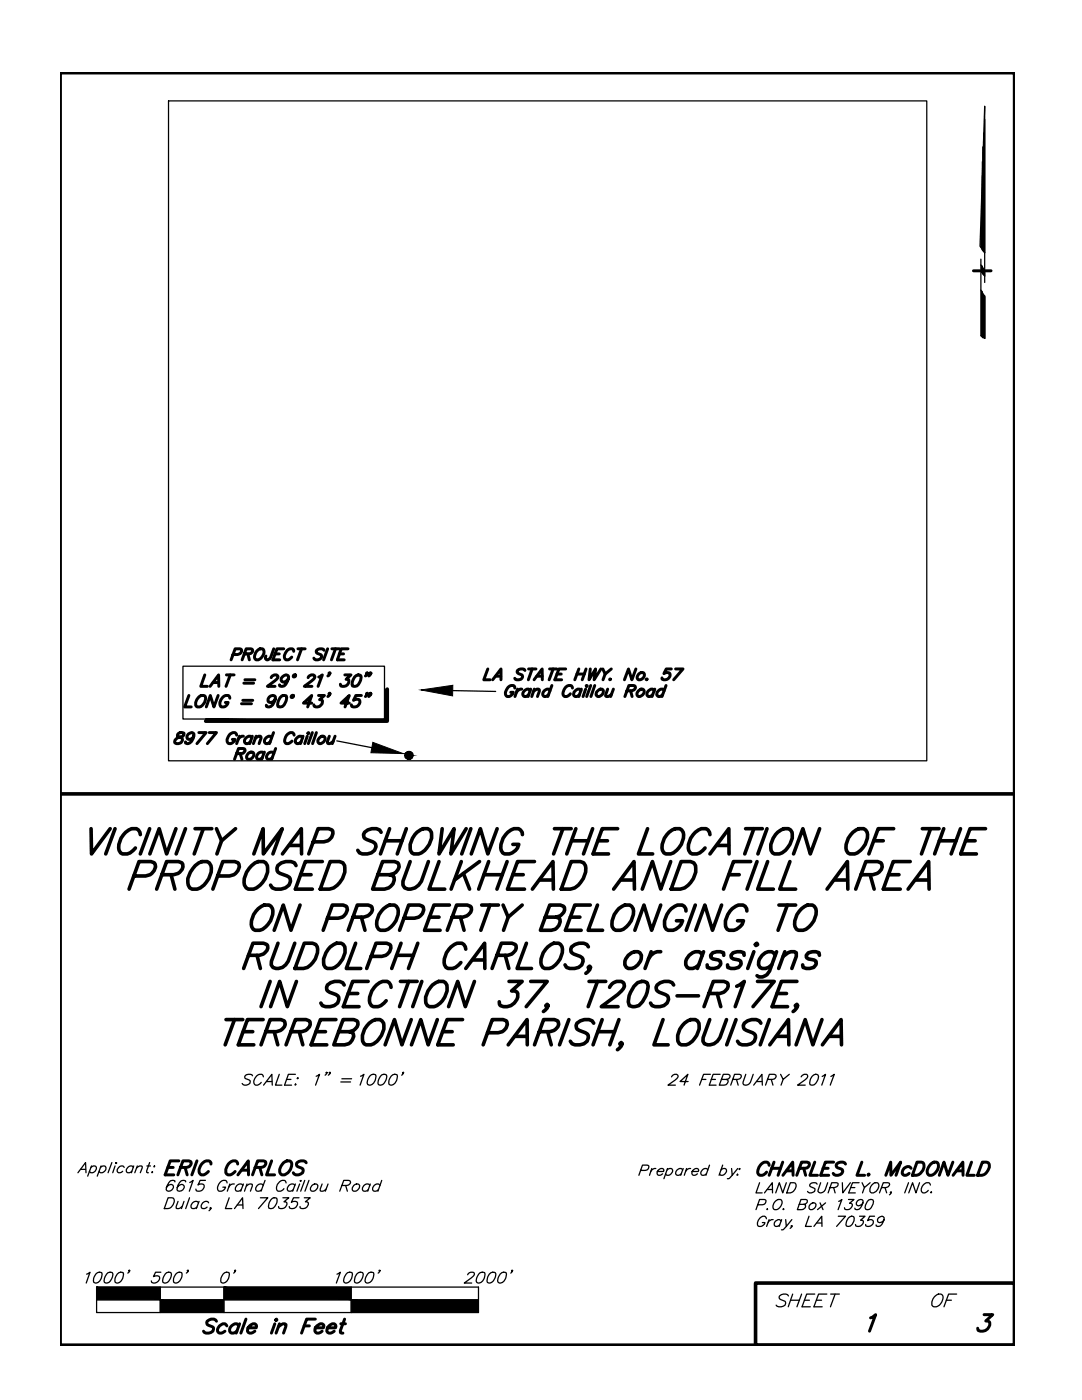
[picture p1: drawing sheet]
<svg xmlns="http://www.w3.org/2000/svg" width="216mm" height="279mm" viewBox="0 0 216 279" stroke-linecap="round" stroke-linejoin="round" font-family="sans-serif">
<!-- layer: 3__3 -->
<g fill="none" stroke="#000" stroke-width=".25">
<path d="M196 32.3v17.6M196.1 29.3v20.8M196.3 26.5v23.7M196.5 23.8v26.6l-.9-1.3 .9-27.9v35.2M195.7 52.9l.8 1.1v1.1l-.8-1.1v13l.8 .5v-8.3l-.8-1.3M195.7 46.3v3M195.7 51.7v2.3M195.9 40.6v8.9M195.9 53v1.2M195.9 58.1v8.9M196 53.2v1.3M196 58.2v9.2"/>
<path d="M196.1 53.6v1.1M196.1 58.8v8.6M196.3 53.8v1.1M196.3 58.8v8.6M196.5 59v8.5"/>
</g>
<path d="M194.2 54h1.4M196.7 54h1.1" fill="none" stroke="#000" stroke-width=".59"/>
<!-- layer: 1__1 -->
<g fill="none" stroke="#000" stroke-width=".25">
<path d="M33.6 20.1h151.3v131.7h-151.3zM90.4 137.8l8.5 .2M67.2 147.9l7 1.3M50.4 214.7a.97 .97 0 0 0-1.6 .2l.1 .3 .9 .4a.83 .83 0 0 1-.5 1 .83 .83 0 0 1-1-.4M52.5 214.9l-.1-.4a1.41 1.41 0 0 0-1.6 1.9 .91 .91 0 0 0 1.3-.4M52.6 216.6l1.6-2.2 .1 2.2M53.2 215.8h1M55.7 214.4l-.7 2.2h1.2M57.2 215.4h.9M58.9 216.4h.2l-.2 .2zM58.9 214.4h-1.4l-.7 2.2h1.4M59.3 215.2h.2z"/>
<path d="M63.1 214.8l.7-.4-.8 2.2M65.2 214.1l-.1 .1-.1-.1h.2l-.3 .5M65.9 214.1l-.1 .1-.1-.1 .1-.1v.3l-.3 .3M68 215.9h1.9M68.2 215.3h2M71.9 214.8l.7-.4-.7 2.2M73.8 214.8a.97 .97 0 0 1 1.1-.3 1.65 1.65 0 0 1-1.2 2.1l-.3-.2a1.72 1.72 0 0 1 .4-1.6zM75.9 214.8a.72 .72 0 0 1 1.3 0 1.63 1.63 0 0 1-1.4 1.8l-.3-.2a1.91 1.91 0 0 1 .4-1.6zM78 214.8a.97 .97 0 0 1 1.2-.3 1.65 1.65 0 0 1-1.3 2.1l-.2-.2a1.72 1.72 0 0 1 .3-1.6zM80.5 214.1l-.1 .1-.1-.1h.2l-.3 .5M134 214.9a.7 .7 0 0 1 .6-.5 .7 .7 0 0 1 .7 .4l-.6 .7-1.4 1.1h1.5M137.3 215.8h-1.6l1.6-1.4-.8 2.2"/>
<path d="M140 215.4h.9M141.7 214.4h-1.3l-.8 2.2M141.9 215.4h.9M143.7 214.4h-1.4l-.8 2.2h1.4M143.9 215.4h1a.67 .67 0 0 0 .7-.8l-.3-.2h-1l-.8 2.2h1a.77 .77 0 0 0 .7-1.1l-.3-.1M146.2 215.4h1a.64 .64 0 0 0 .6-.9l-1.2-.1-.8 2.2M147 215.4l.3 1.2M148.8 214.4l-.5 1.9a.87 .87 0 0 0 1.4-.3l.6-1.6M150.4 216.6l1.6-2.2 .1 2.2M151 215.8h1M153.1 215.4h1a.67 .67 0 0 0 .7-.8l-.3-.2h-1l-.7 2.2M153.9 215.4l.3 1.2"/>
<path d="M155.8 214.4l.5 1 1.2-1M156.3 215.4l-.5 1.2M159.9 214.9v-.1a.76 .76 0 0 1 1.2-.2 .85 .85 0 0 1-.5 .9l-1.5 1.1h1.6M162 214.8a.85 .85 0 0 1 1.2-.3 1.72 1.72 0 0 1-1 2.1l-.6-.1a1.98 1.98 0 0 1 .4-1.7zM164.1 214.8l.6-.4-.7 2.2M165.8 214.8l.7-.4-.8 2.2M19.3 256.9h76.2v5h-76.2zM19.3 259.4h76.2M32 256.9v5M44.7 256.9v5M70.1 256.9v5"/>
<circle cx="81.6" cy="150.8" r=".78"/>
</g>
<!-- layer: TITLE-BLOCK -->
<g fill="none" stroke="#000" stroke-width=".72">
<path d="M12 14.5h190.5v254h-190.5zM77.3 137.5v6.4h-36.3M12 158.4h190.5M26.7 174.8h2.4a2.05 2.05 0 0 0 1.9-2.3l-.2-.3-.7-.3h-2.4l-1.9 5.5M32.3 174.6h2.3a1.67 1.67 0 0 0 1.7-2.4l-.7-.3h-2.4l-1.9 5.5M34.1 174.6l.8 2.8M39 172.7a2.18 2.18 0 0 1 2.8-.5 2.69 2.69 0 0 1-.1 3.1 4.1 4.1 0 0 1-2.4 2.1h-1a1.78 1.78 0 0 1-.8-2.1l.5-1.2zM43.4 174.8h2.4a2.05 2.05 0 0 0 1.9-2.3l-.2-.3-.7-.3h-2.3l-2 5.5M50.2 172.7a2.16 2.16 0 0 1 2.8-.5 3.2 3.2 0 0 1-.6 3.9 2.87 2.87 0 0 1-2.9 1.3 1.71 1.71 0 0 1-.8-2.1l.5-1.2zM59.1 172.7l-.3-.5a2.96 2.96 0 0 0-3.4 .5 1.01 1.01 0 0 0 .5 1.6l1.4 .5 .6 .5a1.72 1.72 0 0 1-1.8 2.1h-1.1l-.7-.2-.3-.6M60 174.6h2.1M64.3 171.9h-3.4l-2 5.5h3.4"/>
<path d="M65.9 171.9h1.8l.7 .3a3.2 3.2 0 0 1-.6 3.9 3.5 3.5 0 0 1-3.9 1.3zM75.4 174.6h2.3a1.83 1.83 0 0 0 1.9-2.1l-.2-.3-.7-.3h-2.4l-1.9 5.5h2.3a1.89 1.89 0 0 0 1.8-2.6l-.8-.2M81.8 171.9l-1.4 4v.7a1.65 1.65 0 0 0 2.4 .6l.7-.6 .6-.7 1.4-4M87.6 171.9l-2 5.5h3.1M92 171.9l-2 5.5M92.5 174.3l1.2 3.1M95.7 171.9l-5 3.7M96.6 174.6h3.6M97.5 171.9l-2 5.5M101.2 171.9l-2 5.5M102.3 174.6h2.1M106.2 177.4l4.1-5.5 .1 5.5"/>
<path d="M106.7 171.9h-3.4l-2 5.5h3.4M107.7 175.6h2.6M114 171.9h1.8a1.55 1.55 0 0 1 1.1 2.2 4 4 0 0 1-4.9 3.3zM122.4 177.4l4.1-5.5 .1 5.5M123.9 175.6h2.6M133.8 171.9l-2 5.5-1.6-5.5-2 5.5M135.9 171.9h1.9l.6 .3a3.2 3.2 0 0 1-.6 3.9 3.5 3.5 0 0 1-3.9 1.3zM145.4 174.6h2.1M149.8 171.9h-3.4l-2 5.5M151.1 171.9l-2 5.5M153.2 171.9l-2 5.5h3.1M157.6 171.9l-2 5.5h3.2"/>
<path d="M165 177.4l4.1-5.5 .1 5.5M166.5 175.6h2.6M171.8 174.6h2.4a1.83 1.83 0 0 0 1.8-2.1l-.2-.3-.7-.3h-2.3l-2.1 5.5M173.6 174.6l.8 2.8M177.3 174.6h2.1M181.2 177.4l4.1-5.5 .1 5.5M181.6 171.9h-3.4l-2 5.5h3.4M182.7 175.6h2.6M150.8 256.1h51.7v12.4h-51.7z"/>
</g>
<g fill="none" stroke="#000" stroke-width=".25">
<path d="M36.5 133h40.2v10.5h-40.2zM15.6 234l1.5-2 .1 2M16.1 233.4h1M18.1 233a.66 .66 0 0 1 1.1 0 .83 .83 0 0 1-.4 .9 .83 .83 0 0 1-1-.1M18.3 232.7l-.8 2M20 233a.66 .66 0 0 1 1.1 0 .8 .8 0 0 1-.3 .9 .8 .8 0 0 1-1-.1M20.2 232.7l-.8 2M22.3 232l-.7 2M23 232.7l-.5 1.3M23.1 232.1h.2l-.2 .1zM24.8 233a.8 .8 0 0 0-1.1-.1 .8 .8 0 0 0-.2 1.1 .77 .77 0 0 0 1-.2M26.6 233a.8 .8 0 0 0-1.1-.1 .8 .8 0 0 0-.2 1.1 .77 .77 0 0 0 1-.2"/>
<path d="M26.7 232.7l-.5 1.3M27.3 233.1a.86 .86 0 0 1 1.1-.3l-.4 1.2M27.4 232.7l-.5 1.3M29.3 232.7h.7M29.9 232l-.6 1.7v.3h.3M30.3 234l.1-.2 .1 .2zM30.7 232.8h.2l-.2 .1zM33.5 239h.8a.6 .6 0 0 1 .5 .8l-.2 .6a1.48 1.48 0 0 1-1.8 .8zM34.9 235.9v-.2a1.07 1.07 0 0 0-1.5 .8l-.2 .9a.81 .81 0 0 0 1 .1 .81 .81 0 0 0 .3-1 .85 .85 0 0 0-1.3 .5M35.5 239.8l-.3 1.3a.93 .93 0 0 0 1.1-.3M36.7 239.8l-.5 1.4M37.1 235.9l-.1-.2a1.07 1.07 0 0 0-1.5 .8l-.2 .9a.79 .79 0 0 0 1.1 .1 .79 .79 0 0 0 .2-1 .81 .81 0 0 0-1.2 .5"/>
<path d="M37.8 239l-.7 2.2M37.9 236l.6-.4-.7 2.1M39.7 239.8l-.5 1.4M41 235.6h-1.1l-.4 .9a.69 .69 0 0 1 .8-.2 .69 .69 0 0 1 .4 .6 1.01 1.01 0 0 1-1.6 .6v-.2M45.3 236.1l-.2-.4a1.42 1.42 0 0 0-1.5 1.9 1.04 1.04 0 0 0 1.4-.7h-.5M45.7 239l-.7 2.2h1.2M45.9 236.3l-.5 1.4M46.8 236.3a1.01 1.01 0 0 0-1.2 .6M48.4 236.6a.87 .87 0 0 0-1.1-.1 .87 .87 0 0 0-.2 1.1 .88 .88 0 0 0 1-.2M48.6 236.3l-.6 1.4M49.2 236.7a.93 .93 0 0 1 1.1-.3l-.3 1.3M49.3 236.3l-.5 1.4"/>
<path d="M52 239h1.4l-1.8 2.2M52.5 236.6a.87 .87 0 0 0-1.1-.1 .87 .87 0 0 0-.2 1.1 .88 .88 0 0 0 1-.2M52.9 235.6l-.8 2.1M54 239.5a.93 .93 0 0 1 1.2-.4 1.74 1.74 0 0 1-1 2.1l-.5-.1a1.98 1.98 0 0 1 .3-1.6zM56.4 239h1.2l-.9 .8 .5 .2a.97 .97 0 0 1-.4 1.1 .97 .97 0 0 1-1.2-.1v-.2M57.1 236.1l-.2-.4a1.42 1.42 0 0 0-1.6 1.9 1 1 0 0 0 1.4-.4M58.8 236.6a.87 .87 0 0 0-1.1-.1 .87 .87 0 0 0-.2 1.1 .88 .88 0 0 0 1-.2M58.9 236.3l-.5 1.4M59.7 239h-1.1l-.5 1a.69 .69 0 0 1 .8-.3 .69 .69 0 0 1 .5 .7 1.01 1.01 0 0 1-1.6 .6l-.1-.2M59.8 236.3l-.6 1.4M59.9 235.7h.2l-.1 .1zM60.7 239h1.2l-1 .8 .5 .2a.97 .97 0 0 1-.4 1.1 .97 .97 0 0 1-1.1-.1v-.2"/>
<path d="M60.8 235.6l-.8 2.1M61.7 235.6l-.9 2.1M62.2 236.6a.74 .74 0 0 1 1.2 0 .89 .89 0 0 1-.4 1 .89 .89 0 0 1-1.1-.2v-.3zM64.3 236.3l-.4 1.3a.93 .93 0 0 0 1.2-.3M65.5 236.3l-.6 1.4M68.2 236.6l1.3-.1a.47 .47 0 0 0 .4-.4 .47 .47 0 0 0-.3-.5h-1l-.8 2.1M69 236.6l.3 1.1M70.6 236.6a.74 .74 0 0 1 1.2 0 .89 .89 0 0 1-.5 1 .89 .89 0 0 1-1-.2v-.3zM73.8 236.6a.87 .87 0 0 0-1.1-.1 .87 .87 0 0 0-.3 1.1 .81 .81 0 0 0 1.1-.2M73.9 236.3l-.5 1.4M75.8 236.6a.87 .87 0 0 0-1.1-.1 .87 .87 0 0 0-.2 1.1 .81 .81 0 0 0 1-.2M76.2 235.6l-.8 2.1"/>
<path d="M127.8 233.6h.9a.68 .68 0 0 0 .7-1l-1.2-.1-.7 2.1M130.1 233.2l-.5 1.4M130.9 233.2a1.01 1.01 0 0 0-1 .6M131.2 233.8h1.2l.1-.2a.72 .72 0 0 0-.9-.4 .72 .72 0 0 0-.5 .8v.3a.51 .51 0 0 0 .8 .2l.3-.2M133.1 233.5a.66 .66 0 0 1 1.1 0 .83 .83 0 0 1-.4 .9 .83 .83 0 0 1-1-.1M133.2 233.2l-.7 2M136.2 233.5a.75 .75 0 0 0-.8-.3 .75 .75 0 0 0-.6 .8v.3a.65 .65 0 0 0 1.1 0M136.3 233.2l-.5 1.4M137 233.2l-.5 1.4M137.8 233.2a1.01 1.01 0 0 0-1 .6M138.1 233.8h1.2l.1-.2a.72 .72 0 0 0-.8-.4 .72 .72 0 0 0-.5 .8v.3a.51 .51 0 0 0 .8 .2l.3-.2M141.2 233.5a.8 .8 0 0 0-1-.1 .8 .8 0 0 0-.2 1.1 .77 .77 0 0 0 .9-.2"/>
<path d="M141.6 232.5l-.7 2.1M143.9 233.5a.66 .66 0 0 1 1.1 0 .83 .83 0 0 1-.4 .9 .83 .83 0 0 1-1-.1M144.2 232.5l-.7 2.1M146 233.2l.1 1.4 1.1-1.4M146.1 234.6l-.5 .5-.5 .1M147 234.5l.2-.2v.2zM147.5 233.3h.2l-.2 .1zM151.6 236l-.8 2.1h1.3M152.5 238.1l1.6-2.1v2.1M153.1 237.4h1M154.6 239.8a.84 .84 0 0 1 1.4-.1 1.39 1.39 0 0 1-1.6 1.6 1.1 1.1 0 0 1 .2-1.5zM156.9 236l-.7 2.1-.7-2.1-.7 2.1"/>
<path d="M157.7 236h.7a.6 .6 0 0 1 .4 .8l-.3 .8a1.36 1.36 0 0 1-1.5 .5zM163 236.3a.81 .81 0 0 0-.8-.3 .81 .81 0 0 0-.6 .7l1 .6a.84 .84 0 0 1-.5 .7 .84 .84 0 0 1-1-.2M163.8 236l-.5 1.5a.49 .49 0 0 0 .5 .6l.6-.3 .2-.3 .6-1.5M165.6 237h.9a.73 .73 0 0 0 .7-.8l-.3-.2h-.9l-.8 2.1M166.3 237l.3 1.1M167.4 239.8l.6-.4-.8 2M168.1 236l.1 2.1 1.5-2.1M169.3 239.4h1.1l-.9 .7 .5 .2a.9 .9 0 0 1-.4 1 .9 .9 0 0 1-1.1-.1v-.2M169.8 237h.8M171.4 236h-1.3l-.8 2.1h1.4M172 236l.5 1 1.1-1M172.5 237l-.4 1.1"/>
<path d="M173.1 239.8a.86 .86 0 0 1 1.1-.3 1.68 1.68 0 0 1-1 1.9l-.5-.1a1.62 1.62 0 0 1 .4-1.5zM174 236.5a.76 .76 0 0 1 .7-.5 .76 .76 0 0 1 .7 .5 1.29 1.29 0 0 1-1.7 1.4 1.18 1.18 0 0 1 .3-1.4zM175.9 237l1.2-.1 .4-.5-.1-.3-1.2-.1-.7 2.1M176.6 237l.3 1.1M177.9 237.9l-.2 .2-.1-.2h.3l-.4 .5M181.3 236l-.8 2.1M183.5 236l-.7 2.1-.7-2.1-.8 2.1M185.6 236.5l-.1-.4a1.3 1.3 0 0 0-1.3 .5 1.3 1.3 0 0 0-.2 1.3 .84 .84 0 0 0 1.2-.3M185.9 237.9h-.2l.1 .2 .1-.2M17.3 254.3l.7-.4-.8 2.2M19.1 254.3a.97 .97 0 0 1 1.2-.3 1.65 1.65 0 0 1-1.3 2.1l-.3-.2a1.72 1.72 0 0 1 .4-1.6zM21.3 254.3a.72 .72 0 0 1 1.2 0 1.63 1.63 0 0 1-1.4 1.8l-.3-.2a1.91 1.91 0 0 1 .5-1.6z"/>
<path d="M23.4 254.3a.97 .97 0 0 1 1.2-.3 1.65 1.65 0 0 1-1.3 2.1l-.3-.2a1.72 1.72 0 0 1 .4-1.6zM25.9 253.6l-.1 .1-.1-.1 .1-.1v.3l-.3 .3M32.1 253.9h-1.1l-.4 .9 .1-.1a.69 .69 0 0 1 1.1 .5 1.05 1.05 0 0 1-1.6 .6v-.2M32.9 254.3a.72 .72 0 0 1 1.3 0 1.63 1.63 0 0 1-1.4 1.8l-.3-.2a1.91 1.91 0 0 1 .4-1.6zM35.1 254.3a.97 .97 0 0 1 1.2-.3 1.65 1.65 0 0 1-1.3 2.1l-.3-.2a1.72 1.72 0 0 1 .4-1.6zM37.6 253.6l-.2 .1v-.1l.1-.1v.3l-.3 .3M39.6 240.1a.87 .87 0 0 0-1.2-.1 .87 .87 0 0 0-.2 1.1 .88 .88 0 0 0 1.1-.2M41.6 240.1a.87 .87 0 0 0-1.1-.1 .87 .87 0 0 0-.2 1.1 .88 .88 0 0 0 1-.2M42.1 241.1h-.2l.2-.1v.3l-.4 .3M44.5 254.3a.97 .97 0 0 1 1.2-.3 1.65 1.65 0 0 1-1.3 2.1l-.3-.2a1.72 1.72 0 0 1 .4-1.6zM46.8 241.2l1.6-2.2 .1 2.2M47 253.6l-.1 .1-.1-.1h.2l-.4 .5"/>
<path d="M47.3 240.5h1.1M67.2 254.3l.7-.4-.8 2.2M69.1 254.3a.97 .97 0 0 1 1.1-.3 1.64 1.64 0 0 1-1.3 2.1l-.2-.2a1.72 1.72 0 0 1 .4-1.6zM71.2 254.3a.97 .97 0 0 1 1.2-.3 1.65 1.65 0 0 1-1.3 2.1l-.3-.2a2.06 2.06 0 0 1 .4-1.6zM73.3 254.3a.97 .97 0 0 1 1.2-.3 1.64 1.64 0 0 1-1.3 2.1l-.2-.2a1.72 1.72 0 0 1 .3-1.6zM75.8 253.6l-.1 .1-.1-.1h.2l-.3 .5M93.3 254.4a.74 .74 0 0 1 .7-.5 .74 .74 0 0 1 .7 .4l-.6 .7-1.5 1.1h1.5M95.5 254.3a.97 .97 0 0 1 1.2-.3 1.64 1.64 0 0 1-1.3 2.1l-.3-.2a1.72 1.72 0 0 1 .4-1.6zM97.6 254.3a.97 .97 0 0 1 1.2-.3 1.65 1.65 0 0 1-1.2 2.1l-.3-.2a2.06 2.06 0 0 1 .3-1.6zM99.8 254.3a.97 .97 0 0 1 1.2-.3 1.64 1.64 0 0 1-1.3 2.1l-.3-.2a1.72 1.72 0 0 1 .4-1.6zM102.3 253.6l-.1 .1-.1-.1h.2l-.4 .5M151.2 240.4h.9a.68 .68 0 0 0 .7-.9l-1.2-.1-.8 2"/>
<path d="M152.9 243.2l-.1-.3a1.31 1.31 0 0 0-1.7 1.6l.2 .2a.98 .98 0 0 0 1.3-.7h-.5M153.1 241.2l-.1 .1h.2M153.5 243.4l-.5 1.4M154.3 243.4a1.11 1.11 0 0 0-1 .6M155.8 243.7l-.1-.2a.83 .83 0 0 0-1 .2 .83 .83 0 0 0-.1 1 .77 .77 0 0 0 1-.2M156 243.4l-.5 1.4M156.4 241.2l-.1 .2 .1-.1M156.8 243.4l.1 1.4 1.1-1.4M156.9 244.8l-.5 .5-.5 .1M157.3 258.6a1.14 1.14 0 0 0-1.8 .3l.1 .3 1 .5 .2 .4a1.15 1.15 0 0 1-1.9 .4M157.7 259.5h1.8M158 244.7h-.2h.2l-.3 .4"/>
<path d="M158.2 258.3l-.9 2.5M159.5 240.4h.9a.72 .72 0 0 0 .7-.8l-.3-.2h-1l-.7 2h.9a.68 .68 0 0 0 .7-1h-.3M159.9 258.3l-.9 2.5M160.5 259.5h1M161.4 242.7l-.7 2.1h1.2M161.7 240.4a.7 .7 0 0 1 1.1 0 .96 .96 0 0 1-1.2 .9 .72 .72 0 0 1 .1-.9zM162.4 244.8l1.6-2.1v2.1M162.6 258.3h-1.6l-1 2.5h1.7M162.9 259.5h1M163 244.1h1M163.6 240.1l.6 1.3M164.7 240.1l-1.6 1.3"/>
<path d="M165 258.3h-1.7l-.9 2.5h1.7M165.7 258.3h1.8M166.6 258.3l-.9 2.5M167.3 242.7h1.4l-1.8 2.1M169.3 243.1a.78 .78 0 0 1 1.1-.2 1.32 1.32 0 0 1-1.5 1.8 1.88 1.88 0 0 1 .4-1.6zM171.5 242.7h1.1l-.9 .8 .5 .1a.92 .92 0 0 1-.4 1 .92 .92 0 0 1-1.1 0v-.2M172.2 240.1l-.2 .3a.65 .65 0 0 1-1.1 0 .79 .79 0 0 1 .4-.9 .79 .79 0 0 1 .9 .2 1.55 1.55 0 0 1-1.3 1.7l-.3-.1v-.2M174.5 242.7h-1l-.4 .9a.77 .77 0 0 1 1.2 .1 .97 .97 0 0 1-.5 .9 .97 .97 0 0 1-1.1 0v-.2M176.4 243.4a.73 .73 0 0 1-.5 .6 .73 .73 0 0 1-.8-.3 .78 .78 0 0 1 .4-.8 .78 .78 0 0 1 .9 .1 1.49 1.49 0 0 1-1.3 1.8l-.2-.1-.1-.2M186.4 258.9a1.03 1.03 0 0 1 1.7-.3 1.85 1.85 0 0 1-1.8 2.2 1.24 1.24 0 0 1 .1-1.9zM188.8 259.5h1M190.9 258.3h-1.6l-.9 2.5"/>
</g>
<g fill="none" stroke="#000" stroke-width=".59">
<path d="M37.7 138.8l-.9 2.3h1.4M39.7 139.1a.86 .86 0 0 1 1.3 0 1.7 1.7 0 0 1-1.6 2 1.11 1.11 0 0 1 .1-1.8zM40.9 134.7l-.8 2.3h1.3M41.9 137l1.7-2.3 .1 2.3M42.5 136.2h1.1M43.5 138.8l-.8 2.3-.7-2.3-.8 2.3M45.2 134.7h1.5M45.9 139.3l-.2-.4a1.51 1.51 0 0 0-1.7 2.1 1.05 1.05 0 0 0 1.5-.8h-.5M45.9 134.7l-.8 2.3M46.5 130.6h.9a.74 .74 0 0 0 .7-1l-1.2-.1-.8 2.2M48.4 139.8h2M48.7 136.3h1.9"/>
<path d="M48.7 130.5h1a.62 .62 0 0 0 .6-.3 .62 .62 0 0 0 0-.6l-1.2-.1-.8 2.2M48.9 135.7h2M49.5 130.5l.3 1.2M51.2 130a.86 .86 0 0 1 1.4-.2 1.63 1.63 0 0 1-1.5 1.9 1.08 1.08 0 0 1 .1-1.7zM54.1 135.2a.72 .72 0 0 1 .6-.5 .72 .72 0 0 1 .8 .4l-.3 .5-1.8 1.4h1.5M54.6 129.5l-.8 2a.53 .53 0 0 1-.8 0l.1-.6M54.9 130.5h.8M54.9 139.6a.82 .82 0 0 1-.6 .6 .82 .82 0 0 1-.8-.3 .88 .88 0 0 1 .4-1 .88 .88 0 0 1 1.1 .2 2.22 2.22 0 0 1-1.3 2l-.5-.1-.1-.3M55.9 139.2a.99 .99 0 0 1 1.2-.3 2.13 2.13 0 0 1-.7 2.1h-.9a2.13 2.13 0 0 1 .4-1.8zM56.6 129.5h-1.3l-.8 2.2h1.3M57.5 135.5a.79 .79 0 0 1-.6 .6 .79 .79 0 0 1-.8-.3 .99 .99 0 0 1 1.4-1 1.79 1.79 0 0 1-.8 2.1l-.6 .1-.3-.1v-.2M58.2 138.8h.3v.3l-.4 .1z"/>
<path d="M58.6 130l-.1-.4a1.42 1.42 0 0 0-1.6 2 .91 .91 0 0 0 1.3-.5M58.6 134.7h.4l-.1 .3-.4 .1zM59.5 129.5h1.4M60.2 129.5l-.8 2.2M61.5 135.2a.72 .72 0 0 1 .6-.5 .72 .72 0 0 1 .7 .4l-.3 .5-1.8 1.4h1.5M63.6 138.8h1.1l-.9 .8 .5 .2a1.04 1.04 0 0 1-.4 1.1 1.04 1.04 0 0 1-1.2 0l-.1-.2M63.6 135.1l.7-.4-.8 2.3M64.7 129.8a.97 .97 0 0 0-1.6 .2l.1 .3 .9 .4a.82 .82 0 0 1-.5 1 .82 .82 0 0 1-1-.4M65.4 129.5l-.8 2.2M65.8 134.4l-.1 .1-.1-.1h.2l-.4 .5M65.8 138.5h-.2l.2-.2v.2l-.4 .5M66.2 129.5h1.5"/>
<path d="M66.9 129.5l-.8 2.2M67.7 130.5h.9M68.8 134.7h1.2l-.9 .9 .5 .1a1.02 1.02 0 0 1-.4 1.1 1.02 1.02 0 0 1-1.2 0l-.1-.2M69.4 129.5h-1.3l-.8 2.2h1.4M70.8 135.1a.9 .9 0 0 1 1.2-.3 2.1 2.1 0 0 1-.8 2.1h-.9a2.13 2.13 0 0 1 .5-1.8zM72.1 138.8h-1.1l-.5 1a.88 .88 0 0 1 1.3 .1 1.03 1.03 0 0 1-.5 1 1.03 1.03 0 0 1-1.1 0l-.1-.2M73.3 134.4l-.1 .1-.1-.1h.2l-.4 .5M73.3 138.5h-.1l.1-.2a.54 .54 0 0 1-.4 .7M74 134.4l-.2 .1v-.1h.2l-.4 .5M74 138.5h-.2l.1-.2a.54 .54 0 0 1-.3 .7M97.3 133.5l-.8 2.2h1.3M98.3 135.7l1.7-2.2v2.2"/>
<path d="M98.9 134.9h1M102.7 137.3l-.1-.4a1.42 1.42 0 0 0-1.6 2 .99 .99 0 0 0 1.4-.7h-.5M103.3 137.5l-.5 1.5M104.1 137.5a1.16 1.16 0 0 0-1 .7M104.7 133.8a.97 .97 0 0 0-1.5 .2l.3 .4 .7 .3a.58 .58 0 0 1-.3 .9 .87 .87 0 0 1-1.2-.2M105.5 133.5h1.4M105.8 137.9l-.2-.2a.92 .92 0 0 0-1 .2 .92 .92 0 0 0-.1 1 .7 .7 0 0 0 1-.2M105.9 137.5l-.5 1.5M106.2 133.5l-.8 2.2M106.5 138l.7-.5 .4 .2-.4 1.3M106.6 135.7l1.6-2.2v2.2M106.6 137.5l-.5 1.5"/>
<path d="M107.1 134.9h1.1M109.7 133.5h1.4M109.7 137.9l-.1-.2a.92 .92 0 0 0-1 .2 .92 .92 0 0 0-.2 1 .71 .71 0 0 0 1-.2M110.1 136.8l-.8 2.2M110.4 133.5l-.8 2.2M111.1 134.5h.9M112.9 133.5h-1.4l-.8 2.2h1.4M114.2 137.3l-.1-.4a1.42 1.42 0 0 0-1.6 2 .91 .91 0 0 0 1.3-.4M115.1 134.5h1.5M115.5 133.5l-.8 2.2M115.9 137.9a.62 .62 0 0 0-.5-.4 .62 .62 0 0 0-.6 .4 .7 .7 0 0 0 0 1.1h.3l.5-.3M116 137.5l-.5 1.5"/>
<path d="M116.9 137.5l-.6 1.5M116.9 133.5l-.7 2.2M117 136.9h.2l-.1 .1zM117.8 133.5l-.3 2.2 1.3-2.2-.3 2.2 1.4-2.2M117.9 136.8l-.8 2.2M118.7 136.8l-.8 2.2M119.3 137.9a.65 .65 0 0 1 1.1 0 .98 .98 0 0 1-1.3 1 .74 .74 0 0 1 .2-1zM120.3 133.5l.4 1 1.3-1M120.7 134.5l-.4 1.2M121.3 137.5l-.5 1.4 .5 .1 .7-.4M121.8 135.5l-.1 .2 .1-.1M122.4 137.5l-.6 1.5"/>
<path d="M125.1 137.9h.9a.66 .66 0 0 0 .7-1l-1.2-.1-.8 2.2M125.8 137.9l.3 1.1M126.9 133.5l-.8 2.2-.7-2.2-.8 2.2M127.4 137.9a.65 .65 0 0 1 1.1 0 .98 .98 0 0 1-1.3 1 .74 .74 0 0 1 .2-1zM127.4 134.5a.7 .7 0 0 1 1.2 0 .98 .98 0 0 1-1.3 1.1 .8 .8 0 0 1 .1-1.1zM129.1 135.5l-.2 .1h.2M130.5 137.9l-.1-.2a.92 .92 0 0 0-1 .2 .92 .92 0 0 0-.2 1 .71 .71 0 0 0 1-.2M130.7 137.5l-.6 1.5M132.5 137.9l-.1-.2a.92 .92 0 0 0-1 .2 .92 .92 0 0 0-.2 1 .71 .71 0 0 0 1-.2M132.9 136.8l-.8 2.2M134 133.5h-1.1l-.4 .9a.69 .69 0 0 1 .7-.2 .69 .69 0 0 1 .5 .7 1.05 1.05 0 0 1-1.6 .6v-.2M134.8 133.5h1.5l-1.9 2.2"/>
<path d="M35.7 146.3l-.3 .4v.2l.9 .4a.85 .85 0 0 1-.3 1 .85 .85 0 0 1-1.1-.1 1.24 1.24 0 0 1 1.3-1.1 .6 .6 0 0 0 .5-.8l-.3-.1zM38.7 146.9a.76 .76 0 0 1-.6 .6 .76 .76 0 0 1-.8-.2 .84 .84 0 0 1 .4-.9 .84 .84 0 0 1 1 .1 1.65 1.65 0 0 1-1.4 1.9l-.3-.1v-.2M39.7 146.2h1.4l-1.8 2.2M41.8 146.2h1.4l-1.8 2.2M47.2 146.7l-.2-.4a1.37 1.37 0 0 0-1.6 1.8l.1 .2a.99 .99 0 0 0 1.4-.7h-.5M47.2 150.4h.9l.6-.2a.5 .5 0 0 0 .1-.7l-1.2-.1-.8 2.1M47.8 146.9l-.6 1.5M47.9 150.4l.4 1.1M48.2 140.4h2M48.6 146.9a1.16 1.16 0 0 0-1.1 .7M49.5 150.4a.7 .7 0 0 1 1.1 0 .86 .86 0 0 1-.3 1 .86 .86 0 0 1-1.1-.2zM50.3 147.3a.77 .77 0 0 0-.8-.4 .77 .77 0 0 0-.6 .7 .56 .56 0 0 0 .2 .8h.3l.5-.3"/>
<path d="M50.3 146.9l-.5 1.5M50.9 147.3l.7-.4 .5 .2-.4 1.3M51.1 146.9l-.5 1.5M52.6 150.4a.81 .81 0 0 0-.9-.2 .81 .81 0 0 0-.5 .7l.1 .6a.81 .81 0 0 0 1-.3M52.8 150.1l-.6 1.4M54.2 147.3l-.1-.2a.92 .92 0 0 0-1 .2 .92 .92 0 0 0-.2 1 .7 .7 0 0 0 1-.2M54.6 146.2l-.8 2.2M54.6 150.4a.81 .81 0 0 0-.9-.2 .81 .81 0 0 0-.5 .7v.3a.54 .54 0 0 0 .8 .3l.3-.3M55 149.4l-.8 2.1M58.7 146.7l-.2-.4a1.27 1.27 0 0 0-1.7 1.3 .68 .68 0 0 0 .3 .8 1.3 1.3 0 0 0 1.2-.5M60.4 147.3l-.1-.2a.92 .92 0 0 0-1.1 .2 .92 .92 0 0 0-.1 1 .71 .71 0 0 0 1-.2M60.5 146.9l-.5 1.5"/>
<path d="M61.3 146.9l-.5 1.5M61.6 146.2l.1 .1-.2 .1zM62.2 140.3h-1.6l1.6-1.5-.8 2.3M62.3 146.2l-.8 2.2M63.1 146.2l-.7 2.2M63.7 147.3a.65 .65 0 0 1 1.2 0 .98 .98 0 0 1-1.3 1 .74 .74 0 0 1 .1-1zM65.7 146.9l-.4 1.4 .5 .1 .7-.4M66.9 146.9l-.6 1.5M69.7 140.3h-1.7l1.7-1.5-.9 2.3M33.5 233h1.1M35.7 231.7h-1.7l-1.1 2.8h1.8M36 233h1.2a.82 .82 0 0 0 .8-1.2l-1.5-.1-1 2.8"/>
<path d="M36.9 233l.5 1.5M39.3 231.7l-1 2.8M42.1 232.3l-.2-.5a1.46 1.46 0 0 0-1.9 .9 1.22 1.22 0 0 0 .1 1.8 1.63 1.63 0 0 0 1.5-.7M47.4 232.3l-.2-.5a1.43 1.43 0 0 0-1.9 .9 1.22 1.22 0 0 0 .2 1.8 1.63 1.63 0 0 0 1.4-.7M47.5 234.5l2-2.8 .1 2.8M48.2 233.5h1.3M50.9 233h1.2a.82 .82 0 0 0 .8-1.2l-1.5-.1-1 2.8M51.8 233l.5 1.5M54.2 231.7l-1 2.8h1.6M56.6 232.1a1.03 1.03 0 0 1 1.6 0 2.07 2.07 0 0 1-2 2.4 1.37 1.37 0 0 1 .2-2.2zM61.1 232.1a1.19 1.19 0 0 0-1.9 .2l.1 .4 1.2 .7a.86 .86 0 0 1-.9 1.1h-.6l-.5-.5M153.5 232.6l-.2-.5a1.37 1.37 0 0 0-1.9 .8 1.22 1.22 0 0 0 0 1.5 1.13 1.13 0 0 0 1.6-.5"/>
<path d="M154 233.2h1.7M154.4 231.9l-.9 2.7M156.2 231.9l-.9 2.7M156.2 234.6l2-2.7 .1 2.7M156.9 233.7h1.3M159.5 233.2h1.1a.75 .75 0 0 0 .7-.4 .75 .75 0 0 0 .1-.7l-1.5-.2-.9 2.7M160.4 233.2l.4 1.4M162.6 231.9l-1 2.7h1.5M164.2 233.2h1M166.3 231.9h-1.6l-.9 2.7h1.6M168.7 232.3a1.12 1.12 0 0 0-1.9 .3l.2 .3 1.1 .6a1.03 1.03 0 0 1-.7 1 1.03 1.03 0 0 1-1.1-.3M172 231.9l-1 2.7h1.5"/>
<path d="M173.4 234.3l-.2 .3 .2-.2M176.8 234.6l.9-2.7 .1 2.7 1.9-2.7-.9 2.7M181.8 233.2a.99 .99 0 0 0-1.1-.3 .99 .99 0 0 0-.6 .9l-.1 .4a.77 .77 0 0 0 .7 .4 .77 .77 0 0 0 .7-.4M183 231.9h.9a.78 .78 0 0 1 .5 1 1.96 1.96 0 0 1-2.4 1.7zM185.7 232.3a.9 .9 0 0 1 1.5 0 1.92 1.92 0 0 1-1.8 2.3 1.27 1.27 0 0 1 .1-2zM190.1 231.9l-.9 2.7-.8-2.7-1 2.7M190.2 234.6l1.9-2.7 .1 2.7M190.9 233.7h1.2M193.9 231.9l-1 2.7h1.5M196 231.9h.9a.76 .76 0 0 1 .5 1 1.97 1.97 0 0 1-2.4 1.7zM43.2 263.7a1.14 1.14 0 0 0-2 .2l.2 .5 1.2 .6a1.11 1.11 0 0 1-.8 1 1.11 1.11 0 0 1-1.2-.3M45.3 264.6l-.2-.2a1.02 1.02 0 0 0-1.6 .6 .66 .66 0 0 0 .3 1.1h.4l.7-.4"/>
<path d="M47.6 264.6l-.1-.2a1.03 1.03 0 0 0-1.6 .6 .69 .69 0 0 0 .1 .9 .69 .69 0 0 0 .9 0l.4-.2M47.8 264.2l-.7 1.9M49.1 263.3l-1 2.8M49.5 265h1.6a.55 .55 0 0 0-.2-.8 1.45 1.45 0 0 0-1.5 1.5 .84 .84 0 0 0 1.5 0M54.8 264.2l-.6 1.9M55 263.4l.2-.1 .1 .1-.2 .2zM55.6 264.7l.8-.5 .7 .2-.5 1.7M55.8 264.2l-.7 1.9M60.7 264.6h1M62.9 263.3h-1.7l-1 2.8M62.9 265h1.6v-.6a1.16 1.16 0 0 0-1.3 .2 1.16 1.16 0 0 0-.2 1.3 .98 .98 0 0 0 1.3-.2M65.3 265h1.6a.55 .55 0 0 0-.2-.8 1.45 1.45 0 0 0-1.5 1.5 .84 .84 0 0 0 1.5 0"/>
<path d="M68 264.2h.9M68.8 263.3l-.9 2.2v.4l.5 .2M173.7 263l1-.6-1.2 3.3M196.4 262.4h1.7l-1.4 1.2h.5l.2 .2a1.46 1.46 0 0 1-.6 1.6 1.46 1.46 0 0 1-1.7 0v-.3"/>
</g>
<!-- layer: 1__1 -->
<g fill="#000" stroke="#000" stroke-width=".2">
<path d="M84 137.7l6.4-.9-.1 2.1zM74.4 148.2l6 2.2-6.4-.2zM81 151.3h1.1l-.2 .2zM81.3 150h.6z"/>
<path d="M80.9 150.4l-.1 .4h1.6zM80.9 150.4h1.4l.1 .4z"/>
<path d="M81 150.2l-.1 .2h1.4zM81 150.2h1.1l.2 .2z"/>
<path d="M80.8 150.8l.1 .3h1.4zM80.8 150.8h1.6l-.1 .3z"/>
<path d="M81 150.2h1.1l-.8-.2zM81.3 150h.6l.2 .2z"/>
<path d="M80.9 151.1l.1 .2h1.1zM80.9 151.1h1.4l-.2 .2z"/>
<path d="M81 151.3l.3 .2h.6zM81.3 151.5h.6z"/>
<path d="M19.3 256.9v2.5h12.7zM19.3 256.9h12.7v2.5z"/>
<path d="M44.7 256.9v2.5h25.4zM44.7 256.9h25.4v2.5z"/>
<path d="M32 259.4v2.5h12.7zM32 259.4h12.7v2.5z"/>
<path d="M70.1 259.4v2.5h25.4zM70.1 259.4h25.4v2.5z"/>
</g>
<!-- layer: 4__4 -->
<g fill="none" stroke="#000" stroke-width=".72">
<path d="M18.2 165.4l.1 5 3.7-5M23 165.4l-1.9 5M28 166.6l-.4-1a2.12 2.12 0 0 0-2.9 1 3.1 3.1 0 0 0-.6 3.6 2.2 2.2 0 0 0 2.9-1M29.9 165.4l-1.9 5M35.1 165.4l-1.9 5-1.4-5-1.9 5M37 165.4l-1.8 5M38.9 165.4h3.4M40.6 165.4l-1.9 5M43.2 165.4l1 2.4 2.8-2.4M44.2 167.8l-.9 2.6M50.6 170.4l1.9-5v5l3.8-5-1.8 5M56.4 170.4l3.7-5 .1 5"/>
<path d="M57.7 168.7h2.4M62.5 168h2.1a1.7 1.7 0 0 0 1.6-2.4l-.6-.2h-2.1l-1.9 5M76 166.1a1.88 1.88 0 0 0-2.6-.5l-.7 .5a.89 .89 0 0 0 .5 1.4l1.2 .5 .5 .5a1.57 1.57 0 0 1-1.6 1.9h-1l-.6-.2-.3-.5M76.9 167.8h3.3M77.7 165.4l-1.8 5M81.1 165.4l-1.8 5M83.2 166.1a2 2 0 0 1 2.6-.5 2.84 2.84 0 0 1-.7 3.6 2.3 2.3 0 0 1-2.9 1 2.97 2.97 0 0 1 .6-3.6zM88.2 165.4l-.6 5 3-5-.6 5 3-5M94 165.4l-1.9 5M99.2 165.4l-1.9 5-1.4-5-1.9 5M104.2 166.6v-.5l-.3-.5a2.14 2.14 0 0 0-3 1 3.1 3.1 0 0 0-.6 3.6 2.3 2.3 0 0 0 3.2-1.7h-1.2M110.6 165.4h3.4"/>
<path d="M112.3 165.4l-1.8 5M114.1 167.8h3.3M114.9 165.4l-1.8 5M118.3 165.4l-1.9 5M119.3 167.8h1.9M123.2 165.4h-3l-1.9 5h3.1M129.2 165.4l-1.8 5h2.8M133.5 166.1a1.96 1.96 0 0 1 2.5-.5 2.47 2.47 0 0 1-.1 2.9 4.1 4.1 0 0 1-2.1 1.9h-.9a1.55 1.55 0 0 1-.8-1.9l.5-1.2zM141.7 166.6l-.4-1a2.12 2.12 0 0 0-3 1 3.1 3.1 0 0 0-.6 3.6 2.2 2.2 0 0 0 3-1M141.7 170.4l3.7-5 .1 5M143 168.7h2.4M148.8 165.4h3.3"/>
<path d="M150.4 165.4l-1.8 5M153 165.4l-1.8 5M155.2 166.1a2 2 0 0 1 2.5-.5 2.84 2.84 0 0 1-.6 3.6 2.3 2.3 0 0 1-3 1 2.97 2.97 0 0 1 .6-3.6zM163.5 165.4l-1.8 5-1.5-5-1.9 5M170.2 166.1a1.93 1.93 0 0 1 2.5-.5 2.47 2.47 0 0 1-.1 2.9 4.1 4.1 0 0 1-2.1 1.9h-.9a1.55 1.55 0 0 1-.8-1.9l.5-1.2zM174.3 167.8h1.9M178.3 165.4h-3.1l-1.8 5M184 165.4h3.4M185.7 165.4l-1.8 5M187.4 167.8h3.4M188.3 165.4l-1.8 5M191.7 165.4l-1.9 5"/>
<path d="M192.7 167.8h1.9M196.7 165.4h-3.1l-1.9 5h3.1M49.6 190.7h2.1a1.83 1.83 0 0 0 1.7-2l-.8-.5h-2.1l-1.9 5.1M51.3 190.7l.7 2.6M51.5 181.3a1.93 1.93 0 0 1 2.6-.4 2.47 2.47 0 0 1-.1 2.9 3.9 3.9 0 0 1-2.2 1.9h-.9a1.55 1.55 0 0 1-.7-1.9l.4-1.3zM53.9 195.9l-1.8 5M55.5 188.2l-1.3 3.6-.1 .8a1.7 1.7 0 0 0 2.9 0l.5-.8 1.3-3.6M59.2 195.9l-1.9 5-1.5-5-1.8 5M59.9 180.6l-1.8 5.1-1.6-5.1-1.8 5.1M60.7 188.2h1.7a1.39 1.39 0 0 1 .9 1.9 3.7 3.7 0 0 1-4.4 3.2zM65.3 183.2h2.2a1.74 1.74 0 0 0 1.6-2.3l-.6-.3h-2.2l-1.8 5.1M65.9 189a2 2 0 0 1 2.6-.5 2.84 2.84 0 0 1-.6 3.6 2.3 2.3 0 0 1-3 1 2.97 2.97 0 0 1 .6-3.7z"/>
<path d="M68.7 196.6a1.92 1.92 0 0 0-2.7-.5l-.7 .5a.89 .89 0 0 0 .5 1.4l1.2 .5 .6 .5a1.58 1.58 0 0 1-1.7 1.9h-.9l-.7-.2-.3-.5M69.5 198.3h1.9M70.5 183h2.1a2.04 2.04 0 0 0 1.7-1.4l-.2-.7-.6-.3h-2.2l-1.8 5.1M71 188.2l-1.9 5.1h2.9M72.1 183l.7 2.7M73.5 195.9h-3.1l-1.9 5h3.1M74.1 190.9h2.1a1.7 1.7 0 0 0 1.6-2.4l-.7-.3h-2.1l-1.8 5.1M76.6 181.3a1.93 1.93 0 0 1 2.5-.4 2.47 2.47 0 0 1-.1 2.9 3.9 3.9 0 0 1-2.2 1.9h-.9a1.55 1.55 0 0 1-.7-1.9l.4-1.3zM78 197l-.3-.9a2.14 2.14 0 0 0-3 .9 3.1 3.1 0 0 0-.6 3.7 2.2 2.2 0 0 0 3-1M79.1 190.7h3.4M79.9 195.9h3.3M80 188.2l-1.8 5.1"/>
<path d="M80.6 183.2h2.1a1.7 1.7 0 0 0 1.6-2.3l-.6-.3h-2.2l-1.8 5.1M81.5 195.9l-1.8 5M83.4 188.2l-1.9 5.1M84.2 195.9l-1.8 5M85.7 183h1.9M86.3 196.6a2 2 0 0 1 2.6-.5 2.62 2.62 0 0 1-.2 2.9 3.2 3.2 0 0 1-3 1.9 1.51 1.51 0 0 1-.8-1.9l.5-1.2zM89.7 180.6h-3.1l-1.9 5.1h3.1M90.2 183h2.2a1.83 1.83 0 0 0 1.6-1.9l-.8-.5h-2.1l-1.8 5.1M91.9 183l.7 2.7M92.9 189.4l-.3-.9a2.12 2.12 0 0 0-3 .9 3.1 3.1 0 0 0-.6 3.7 2.21 2.21 0 0 0 3-1M92.9 193.3l3.8-5.1v5.1M94.3 191.6h2.4"/>
<path d="M94.7 195.9l-1.8 5-1.6-5-1.8 5M96.1 180.6h3.4M97.8 180.6l-1.9 5.1M99.2 190.7h2.1a1.83 1.83 0 0 0 1.7-2l-.8-.5h-2.2l-1.8 5.1M100.4 180.6l1 2.4 2.8-2.4M100.8 190.7l.7 2.6M101.4 183l-.9 2.7M101.6 195.9h2.6l-2.1 1.9h.7l.4 .2a2.35 2.35 0 0 1-.8 2.4 2.35 2.35 0 0 1-2.6 .3l-.2-.8M105 188.2l-1.8 5.1h2.9M105.9 195.9h3.3l-4.2 5M108.8 183h2.2a1.83 1.83 0 0 0 1.6-1.9l-.8-.5h-2.1l-1.9 5.1h2.2a1.74 1.74 0 0 0 1.6-2.5l-.6-.2M109.3 189a1.93 1.93 0 0 1 2.6-.5 2.47 2.47 0 0 1-.1 2.9 3.9 3.9 0 0 1-2.2 1.9h-.9a1.55 1.55 0 0 1-.7-1.9l.4-1.3z"/>
<path d="M113.8 183h1.9M117.4 189a1.88 1.88 0 0 0-2.7-.5l-.6 .5a.89 .89 0 0 0 .4 1.4l1.3 .5 .5 .5a1.57 1.57 0 0 1-1.6 1.9h-1l-.7-.2-.3-.5M117.5 195.9h3.4M117.8 180.6h-3.1l-1.9 5.1h3.2M117.8 193.1l-.3 .2-.1-.2 .3-.3 .1 .3-.1 .4-.8 .8M119.2 180.6l-1.8 5.1h2.8M119.2 195.9l-1.8 5M121.6 197a1.92 1.92 0 0 1 2.8-.9 1.12 1.12 0 0 1-.4 1.7l-4 3.1h3.3M123.5 181.3a2 2 0 0 1 2.5-.4 2.47 2.47 0 0 1 0 2.9 3.9 3.9 0 0 1-2.2 1.9h-.9a1.44 1.44 0 0 1-.8-1.9l.5-1.3zM125.4 190.7a1.81 1.81 0 0 1 2.3-.6 2.04 2.04 0 0 1-1.1 3l-.5 .2h-.7a1.26 1.26 0 0 1-.5-1.9zM126.5 196.8a1.91 1.91 0 0 1 2.6-.7l.2 .7a5.7 5.7 0 0 1-1.8 3.9l-.8 .2-1.1-.2a4.2 4.2 0 0 1 .9-3.9zM129.9 189.9l-1.2 3.4"/>
<path d="M131.8 180.6l-1.8 5.1-1.5-5.1-1.8 5.1M131.8 189.9a2.32 2.32 0 0 0-2.4 1.5M134.4 196.6a1.88 1.88 0 0 0-2.6-.5l-.7 .5a.89 .89 0 0 0 .4 1.4l1.3 .5 .4 .2 .1 .3a1.57 1.57 0 0 1-1.6 1.9h-1l-.6-.2-.3-.5M135.1 198.7h4.3M136.9 181.8l-.1-.5-.3-.4a2.18 2.18 0 0 0-3 .9 3.1 3.1 0 0 0-.6 3.6 2.35 2.35 0 0 0 3.3-1.6h-1.2M138.7 180.6l-1.8 5.1M140.1 190.7l-.3-.6a2.21 2.21 0 0 0-3 2.5l.3 .5a1.81 1.81 0 0 0 2.4-.5M140.4 189.9l-1.2 3.4M141.4 198.3h2.2a1.83 1.83 0 0 0 1.7-2l-.8-.4h-2.2l-1.8 5M143.1 198.3l.7 2.6M144 180.6l-1.8 5.1-1.6-5.1-1.8 5.1M144.4 190.7v-.6l-.7-.2-1.5 .2-.4 .6 .1 .4 1.8 .7v.8l-.4 .5-.8 .2h-.7l-.6-.2-.1-.5"/>
<path d="M147 196.8l1.5-.9-1.8 5M148.5 190.7l-.1-.6-.6-.2-1.5 .2-.4 .6v.4l1.9 .7v.8l-.4 .5-.8 .2h-.7l-.7-.2v-.5M149 181.8v-.5l-.3-.4a2.18 2.18 0 0 0-3 .9 3.1 3.1 0 0 0-.6 3.6 2.35 2.35 0 0 0 3.3-1.6h-1.2M150.4 189.9l-1.2 3.4M150.7 188.5l.3-.3 .2 .3-.4 .2zM151.1 195.9h3.4l-4.2 5M154.7 190.7l-.3-.6a2.21 2.21 0 0 0-3 2.5l.3 .5a1.81 1.81 0 0 0 2.3-.5M155 189.9l-1.4 3.9a2.04 2.04 0 0 1-2.2 1.2l-.3-.3M155 198.3h1.9M155.4 180.6h3.4M156.3 190.9l.9-.8 .6-.2h.7l.4 .2v.8l-.9 2.4M156.6 189.9l-1.2 3.4"/>
<path d="M157.1 180.6l-1.8 5.1M159 195.9h-3.1l-1.8 5h3.1M159.9 181.3a1.93 1.93 0 0 1 2.6-.4 2.47 2.47 0 0 1-.1 2.9 3.9 3.9 0 0 1-2.2 1.9h-.9a1.55 1.55 0 0 1-.7-1.9l.4-1.3zM163.5 190.7l-.1-.6a2.03 2.03 0 0 0-2.5 .6v.4l.4 .3 1.1 .2 .4 .2v.8a2.03 2.03 0 0 1-2.6 .5v-.5M45.1 203.5h3.3M46.8 203.5l-1.9 5M48.5 205.9h1.9M52.5 203.5h-3.1l-1.8 5h3M53.1 205.9h2.1a2.04 2.04 0 0 0 1.7-1.4l-.2-.8-.6-.2h-2.2l-1.8 5M54.7 205.9l.7 2.6M58.1 205.9h2.1a1.83 1.83 0 0 0 1.7-2l-.8-.4h-2.2l-1.8 5M59.7 205.9l.7 2.6"/>
<path d="M63 205.9h2M67 203.5h-3.1l-1.8 5h3.1M67.6 205.9h2.1a1.83 1.83 0 0 0 1.7-2l-.8-.4h-2.1l-1.9 5h2.2a1.85 1.85 0 0 0 1.7-2.1l-.1-.3-.7-.2M73.7 204.2a1.96 1.96 0 0 1 2.5-.5 2.47 2.47 0 0 1-.1 2.9 3.2 3.2 0 0 1-3.1 1.9 1.55 1.55 0 0 1-.7-1.9l.4-1.2zM82.1 203.5l-1.9 5-1.5-5-1.9 5M87.3 203.5l-1.9 5-1.4-5-1.9 5M88.3 205.9h1.9M92.3 203.5h-3.1l-1.9 5h3.1M97.3 206.1h2.1a1.7 1.7 0 0 0 1.6-2.4l-.6-.2h-2.2l-1.8 5M101.4 208.5l3.8-5v5M102.8 206.8h2.3M107.6 205.9h2.1a2.04 2.04 0 0 0 1.8-1.4l-.2-.8-.7-.2h-2.1l-1.8 5"/>
<path d="M109.3 205.9l.7 2.6M109.4 200.7l-.4 .2-.1-.2 .3-.3 .2 .3-.2 .5-.8 .7M113.5 203.5l-1.9 5M118.5 204.2a1.88 1.88 0 0 0-2.7-.5l-.7 .5a.93 .93 0 0 0 .5 1.4l1.2 .5 .6 .5a1.57 1.57 0 0 1-1.7 1.9h-1l-.6-.2-.3-.5M119.3 205.9h3.3M120.2 203.5l-1.9 5M123.5 203.5l-1.8 5M124.1 208.3l-.3 .2-.1-.2 .3-.2 .1 .2-.1 .5-.8 .7M132.3 203.5l-1.8 5h2.8M136.6 204.2a2 2 0 0 1 2.6-.5 2.84 2.84 0 0 1-.7 3.6 2.3 2.3 0 0 1-2.9 1 3.2 3.2 0 0 1 1-4.1zM141.6 203.5l-1.3 3.6v.7l.3 .5a2.28 2.28 0 0 0 3.1-1.2l1.3-3.6M146.9 203.5l-1.9 5"/>
<path d="M151.8 204.2a1.88 1.88 0 0 0-2.6-.5l-.7 .5a.89 .89 0 0 0 .4 1.4l1.3 .5 .5 .5a1.57 1.57 0 0 1-1.6 1.9h-1l-.6-.2-.3-.5M153.5 203.5l-1.8 5M153.6 208.5l3.7-5 .1 5M154.9 206.8h2.4M159.1 200.7l-.3 .2-.1-.2 .3-.3a1.23 1.23 0 0 1-.7 1.5M164 203.5l-1.8 5-1.5-5-1.9 5M164.1 208.5l3.7-5 .1 5M165.4 206.8h2.4"/>
</g>
<!-- layer: TITLE-BLOCK -->
<g fill="#000" stroke="#000" stroke-width=".2">
<path d="M41 143.5v.4h36.3zM41 143.5h36.3v.4z"/>
<path d="M76.7 137.5v6h.6zM76.7 137.5h.6v6z"/>
</g>
</svg>
